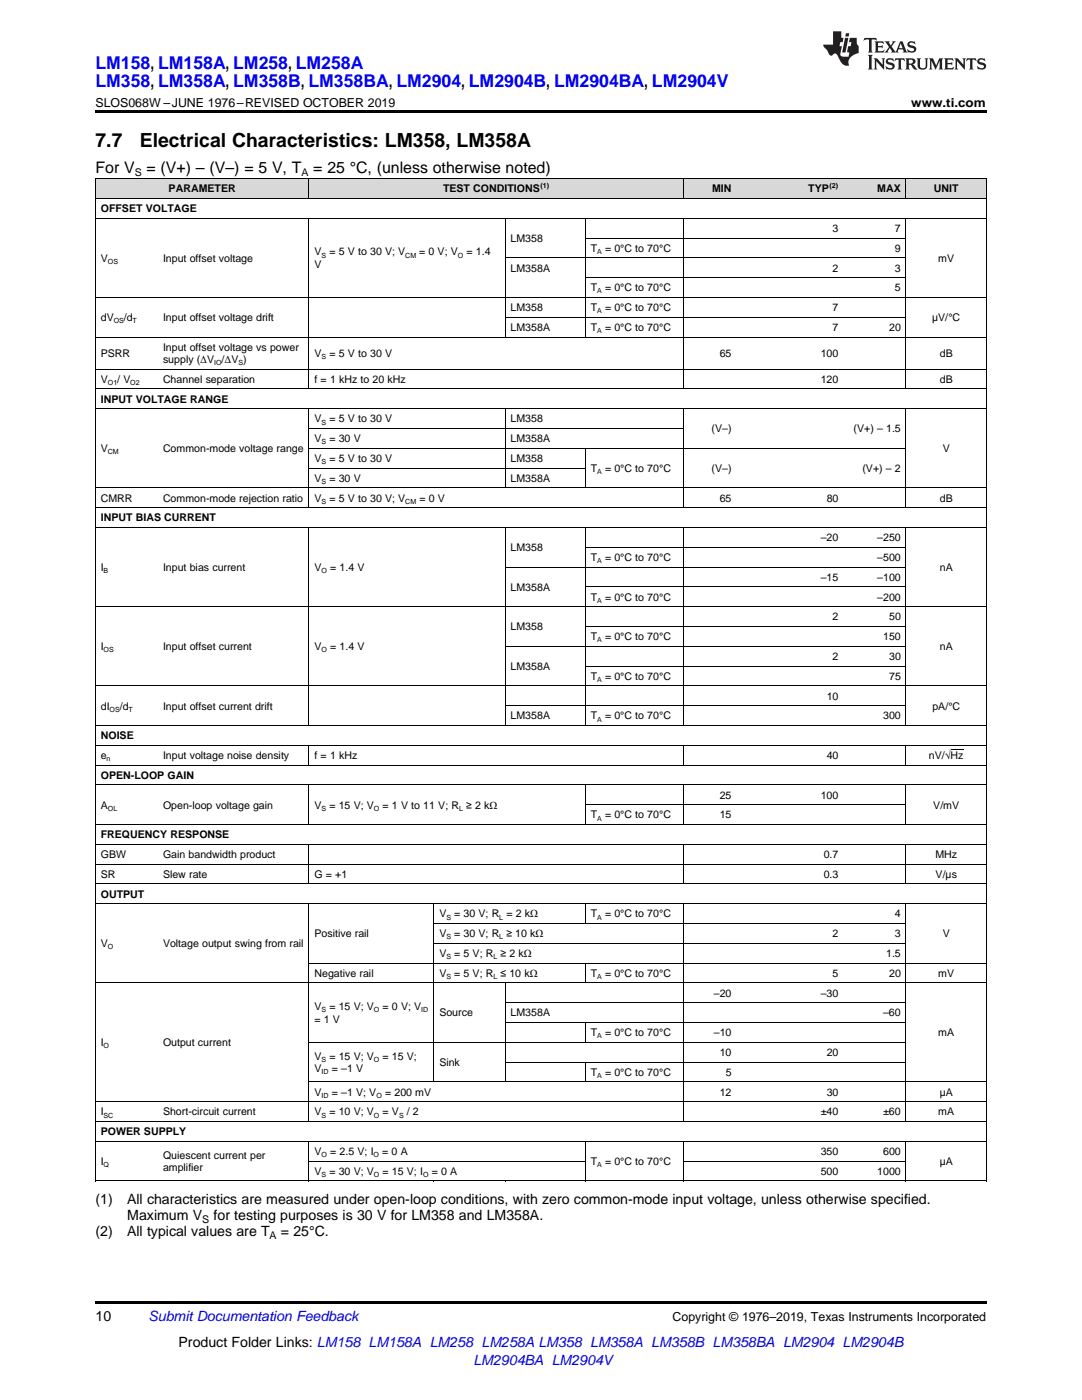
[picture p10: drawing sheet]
<svg xmlns="http://www.w3.org/2000/svg" width="216mm" height="279mm" viewBox="0 0 216 279" stroke-linecap="round" stroke-linejoin="round" font-family="sans-serif">
<defs><g id="words">
<g font-size="3.9">
<text x="19" y="29.3">7.7</text>
<text x="27.9" y="29.3">Electrical Characteristics: LM358, LM358A</text>
</g>
<g font-size="3.5" fill="#00f">
<text x="19" y="13.8">LM158, LM158A, LM258, LM258A</text>
<text x="19" y="17.3">LM358, LM358A, LM358B, LM358BA, LM2904, LM2904B, LM2904BA, LM2904V</text>
</g>
<g font-size="3.2">
<text x="19" y="34.4">For V</text>
<text x="29.2" y="34.4">= (V+) – (V–) = 5 V, T</text>
<text x="62.5" y="34.4">= 25 °C, (unless otherwise noted)</text>
</g>
<g font-size="2.8">
<text x="19" y="240.3">(1)</text>
<text x="25.4" y="240.3">All characteristics are measured under open-loop conditions, with zero common-mode input voltage, unless otherwise specified.</text>
<text x="25.4" y="243.5">Maximum V</text>
<text x="42.6" y="243.5">for testing purposes is 30 V for LM358 and LM358A.</text>
<text x="19" y="246.7">(2)</text>
<text x="25.4" y="246.7">All typical values are T</text>
<text x="56.1" y="246.7">= 25°C.</text>
<text x="19" y="263.6">10</text>
<text x="35.6" y="268.9">Product Folder Links: LM158 LM158A LM258 LM258A LM358 LM358A LM358B LM358BA LM2904 LM2904B</text>
</g>
<g font-size="2.8" fill="#0000c8">
<text x="29.6" y="263.6">Submit Documentation Feedback</text>
<text x="94.5" y="272.4">LM2904BA LM2904V</text>
</g>
<g font-size="2.5">
<text x="19" y="21.4">SLOS068W –JUNE 1976–REVISED OCTOBER 2019</text>
<text x="181.8" y="21.4">www.ti.com</text>
<text x="134.2" y="263.6">Copyright © 1976–2019, Texas Instruments Incorporated</text>
</g>
<g font-size="2.1">
<text x="26.9" y="35.1">S</text>
<text x="60.2" y="35.1">A</text>
<text x="33.7" y="38.4">PARAMETER</text>
<text x="88.4" y="38.4">TEST CONDITIONS</text>
<text x="142.1" y="38.4">MIN</text>
<text x="161.3" y="38.4">TYP</text>
<text x="175" y="38.4">MAX</text>
<text x="186.3" y="38.4">UNIT</text>
<text x="20.1" y="42.3">OFFSET VOLTAGE</text>
<text x="166.1" y="46.3">3</text>
<text x="178.6" y="46.3">7</text>
<text x="20.1" y="52.2">V</text>
<text x="32.5" y="52.2">Input offset voltage</text>
<text x="62.8" y="51">V</text>
<text x="62.8" y="53.4">V</text>
<text x="65.7" y="51">= 5 V to 30 V; V</text>
<text x="83.6" y="51">= 0 V; V</text>
<text x="93.1" y="51">= 1.4</text>
<text x="101.9" y="48.3">LM358</text>
<text x="117.9" y="50.2">T</text>
<text x="120.7" y="50.2">= 0°C to 70°C</text>
<text x="178.6" y="50.2">9</text>
<text x="187.2" y="52.2">mV</text>
<text x="101.9" y="54.2">LM358A</text>
<text x="117.9" y="58.1">T</text>
<text x="120.7" y="58.1">= 0°C to 70°C</text>
<text x="166.1" y="54.2">2</text>
<text x="178.6" y="54.2">3</text>
<text x="178.6" y="58.1">5</text>
<text x="20.1" y="64.1">dV</text>
<text x="24.7" y="64.1">/d</text>
<text x="32.5" y="64.1">Input offset voltage drift</text>
<text x="101.9" y="62.1">LM358</text>
<text x="117.9" y="62.1">T</text>
<text x="120.7" y="62.1">= 0°C to 70°C</text>
<text x="166.1" y="62.1">7</text>
<text x="186" y="64.1">µV/°C</text>
<text x="20.1" y="71.2">PSRR</text>
<text x="32.5" y="70">Input offset voltage vs power</text>
<text x="62.8" y="71.2">V</text>
<text x="65.7" y="71.2">= 5 V to 30 V</text>
<text x="101.9" y="66">LM358A</text>
<text x="117.9" y="66">T</text>
<text x="120.7" y="66">= 0°C to 70°C</text>
<text x="143.6" y="71.2">65</text>
<text x="163.8" y="71.2">100</text>
<text x="166.1" y="66">7</text>
<text x="177.4" y="66">20</text>
<text x="187.5" y="71.2">dB</text>
<text x="20.1" y="76.4">V</text>
<text x="23.4" y="76.4">/ V</text>
<text x="32.5" y="72.5">supply (ΔV</text>
<text x="32.5" y="76.4">Channel separation</text>
<text x="44.2" y="72.5">/ΔV )</text>
<text x="62.8" y="76.4">f = 1 kHz to 20 kHz</text>
<text x="163.8" y="76.4">120</text>
<text x="187.5" y="76.4">dB</text>
<text x="20.1" y="80.4">INPUT VOLTAGE RANGE</text>
<text x="62.8" y="84.3">V</text>
<text x="62.8" y="88.3">V</text>
<text x="65.7" y="84.3">= 5 V to 30 V</text>
<text x="65.7" y="88.3">= 30 V</text>
<text x="101.9" y="84.3">LM358</text>
<text x="101.9" y="88.3">LM358A</text>
<text x="142" y="86.3">(V–)</text>
<text x="170.3" y="86.3">(V+) – 1.5</text>
<text x="20.1" y="90.2">V</text>
<text x="32.5" y="90.2">Common-mode voltage range</text>
<text x="62.8" y="92.2">V</text>
<text x="65.7" y="92.2">= 5 V to 30 V</text>
<text x="101.9" y="92.2">LM358</text>
<text x="117.9" y="94.2">T</text>
<text x="120.7" y="94.2">= 0°C to 70°C</text>
<text x="142" y="94.2">(V–)</text>
<text x="172.1" y="94.2">(V+) – 2</text>
<text x="188.1" y="90.2">V</text>
<text x="20.1" y="100.1">CMRR</text>
<text x="32.5" y="100.1">Common-mode rejection ratio</text>
<text x="62.8" y="96.2">V</text>
<text x="62.8" y="100.1">V</text>
<text x="65.7" y="96.2">= 30 V</text>
<text x="65.7" y="100.1">= 5 V to 30 V; V</text>
<text x="83.7" y="100.1">= 0 V</text>
<text x="101.9" y="96.2">LM358A</text>
<text x="143.6" y="100.1">65</text>
<text x="165" y="100.1">80</text>
<text x="187.5" y="100.1">dB</text>
<text x="20.1" y="104.1">INPUT BIAS CURRENT</text>
<text x="20.1" y="113.9">I</text>
<text x="32.5" y="113.9">Input bias current</text>
<text x="62.8" y="113.9">V</text>
<text x="65.9" y="113.9">= 1.4 V</text>
<text x="101.9" y="110">LM358</text>
<text x="117.9" y="112">T</text>
<text x="120.7" y="112">= 0°C to 70°C</text>
<text x="163.8" y="108">–20</text>
<text x="175" y="108">–250</text>
<text x="175" y="112">–500</text>
<text x="187.5" y="113.9">nA</text>
<text x="101.9" y="117.9">LM358A</text>
<text x="117.9" y="119.9">T</text>
<text x="120.7" y="119.9">= 0°C to 70°C</text>
<text x="163.8" y="115.9">–15</text>
<text x="175" y="115.9">–100</text>
<text x="175" y="119.9">–200</text>
<text x="101.9" y="125.8">LM358</text>
<text x="166.1" y="123.8">2</text>
<text x="177.4" y="123.8">50</text>
<text x="20.1" y="129.8">I</text>
<text x="32.5" y="129.8">Input offset current</text>
<text x="62.8" y="129.8">V</text>
<text x="65.9" y="129.8">= 1.4 V</text>
<text x="117.9" y="127.8">T</text>
<text x="120.7" y="127.8">= 0°C to 70°C</text>
<text x="166.1" y="131.7">2</text>
<text x="176.2" y="127.8">150</text>
<text x="177.4" y="131.7">30</text>
<text x="187.5" y="129.8">nA</text>
<text x="101.9" y="133.7">LM358A</text>
<text x="117.9" y="135.7">T</text>
<text x="120.7" y="135.7">= 0°C to 70°C</text>
<text x="177.4" y="135.7">75</text>
<text x="20.1" y="141.6">dI</text>
<text x="23.9" y="141.6">/d</text>
<text x="32.5" y="141.6">Input offset current drift</text>
<text x="101.9" y="143.6">LM358A</text>
<text x="117.9" y="143.6">T</text>
<text x="120.7" y="143.6">= 0°C to 70°C</text>
<text x="165" y="139.6">10</text>
<text x="176.2" y="143.6">300</text>
<text x="186.1" y="141.6">pA/°C</text>
<text x="20.1" y="147.5">NOISE</text>
<text x="20.1" y="151.5">e</text>
<text x="20.1" y="155.4">OPEN-LOOP GAIN</text>
<text x="32.5" y="151.5">Input voltage noise density</text>
<text x="62.8" y="151.5">f = 1 kHz</text>
<text x="165" y="151.5">40</text>
<text x="185.3" y="151.5">nV/√Hz</text>
<text x="20.1" y="161.4">A</text>
<text x="32.5" y="161.4">Open-loop voltage gain</text>
<text x="62.8" y="161.4">V</text>
<text x="65.7" y="161.4">= 15 V; V</text>
<text x="76.3" y="161.4">= 1 V to 11 V; R ≥ 2 kΩ</text>
<text x="143.6" y="159.4">25</text>
<text x="163.8" y="159.4">100</text>
<text x="186.2" y="161.4">V/mV</text>
<text x="20.1" y="167.3">FREQUENCY RESPONSE</text>
<text x="117.9" y="163.3">T</text>
<text x="120.7" y="163.3">= 0°C to 70°C</text>
<text x="143.6" y="163.3">15</text>
<text x="20.1" y="171.2">GBW</text>
<text x="32.5" y="171.2">Gain bandwidth product</text>
<text x="164.4" y="171.2">0.7</text>
<text x="186.7" y="171.2">MHz</text>
<text x="20.1" y="175.2">SR</text>
<text x="20.1" y="179.1">OUTPUT</text>
<text x="32.5" y="175.2">Slew rate</text>
<text x="62.8" y="175.2">G = +1</text>
<text x="164.4" y="175.2">0.3</text>
<text x="186.7" y="175.2">V/µs</text>
<text x="87.7" y="183.1">V</text>
<text x="90.6" y="183.1">= 30 V; R = 2 kΩ</text>
<text x="117.9" y="183.1">T</text>
<text x="120.7" y="183.1">= 0°C to 70°C</text>
<text x="178.6" y="183.1">4</text>
<text x="20.1" y="189">V</text>
<text x="32.5" y="189">Voltage output swing from rail</text>
<text x="62.8" y="187">Positive rail</text>
<text x="87.7" y="187">V</text>
<text x="87.7" y="191">V</text>
<text x="90.6" y="187">= 30 V; R ≥ 10 kΩ</text>
<text x="90.6" y="191">= 5 V; R ≥ 2 kΩ</text>
<text x="166.1" y="187">2</text>
<text x="176.8" y="191">1.5</text>
<text x="178.6" y="187">3</text>
<text x="188.1" y="187">V</text>
<text x="62.8" y="194.9">Negative rail</text>
<text x="87.7" y="194.9">V</text>
<text x="90.6" y="194.9">= 5 V; R ≤ 10 kΩ</text>
<text x="117.9" y="194.9">T</text>
<text x="120.7" y="194.9">= 0°C to 70°C</text>
<text x="166.1" y="194.9">5</text>
<text x="177.4" y="194.9">20</text>
<text x="187.2" y="194.9">mV</text>
<text x="62.8" y="201.6">V</text>
<text x="65.7" y="201.6">= 15 V; V</text>
<text x="76.3" y="201.6">= 0 V; V</text>
<text x="87.7" y="202.8">Source</text>
<text x="101.9" y="202.8">LM358A</text>
<text x="142.5" y="198.9">–20</text>
<text x="163.8" y="198.9">–30</text>
<text x="176.2" y="202.8">–60</text>
<text x="20.1" y="208.8">I</text>
<text x="32.5" y="208.8">Output current</text>
<text x="62.8" y="204.1">= 1 V</text>
<text x="117.9" y="206.8">T</text>
<text x="120.7" y="206.8">= 0°C to 70°C</text>
<text x="142.5" y="206.8">–10</text>
<text x="187.2" y="206.8">mA</text>
<text x="62.8" y="211.5">V</text>
<text x="62.8" y="214">V</text>
<text x="65.7" y="211.5">= 15 V; V</text>
<text x="66.2" y="214">= –1 V</text>
<text x="76.3" y="211.5">= 15 V;</text>
<text x="87.7" y="212.7">Sink</text>
<text x="117.9" y="214.7">T</text>
<text x="120.7" y="214.7">= 0°C to 70°C</text>
<text x="143.6" y="210.7">10</text>
<text x="144.8" y="214.7">5</text>
<text x="165" y="210.7">20</text>
<text x="62.8" y="218.7">V</text>
<text x="66.2" y="218.7">= –1 V; V</text>
<text x="76.8" y="218.7">= 200 mV</text>
<text x="143.6" y="218.7">12</text>
<text x="165" y="218.7">30</text>
<text x="187.5" y="218.7">µA</text>
<text x="20.1" y="222.6">I</text>
<text x="20.1" y="226.6">POWER SUPPLY</text>
<text x="32.5" y="222.6">Short-circuit current</text>
<text x="62.8" y="222.6">V</text>
<text x="65.7" y="222.6">= 10 V; V</text>
<text x="76.3" y="222.6">= V</text>
<text x="81.2" y="222.6">/ 2</text>
<text x="163.8" y="222.6">±40</text>
<text x="176.2" y="222.6">±60</text>
<text x="187.2" y="222.6">mA</text>
<text x="20.1" y="232.5">I</text>
<text x="32.5" y="231.2">Quiescent current per</text>
<text x="32.5" y="233.7">amplifier</text>
<text x="62.8" y="230.5">V</text>
<text x="65.9" y="230.5">= 2.5 V; I</text>
<text x="76.3" y="230.5">= 0 A</text>
<text x="117.9" y="232.5">T</text>
<text x="120.7" y="232.5">= 0°C to 70°C</text>
<text x="163.8" y="230.5">350</text>
<text x="176.2" y="230.5">600</text>
<text x="187.5" y="232.5">µA</text>
<text x="62.8" y="234.5">V</text>
<text x="65.7" y="234.5">= 30 V; V</text>
<text x="76.3" y="234.5">= 15 V; I</text>
<text x="86.1" y="234.5">= 0 A</text>
<text x="163.8" y="234.5">500</text>
<text x="175" y="234.5">1000</text>
<text x="40.4" y="244.1">S</text>
<text x="53.8" y="247.2">A</text>
</g>
<g font-size="1.4">
<text x="107.9" y="37.5">(1)</text>
<text x="165.5" y="37.5">(2)</text>
<text x="21.5" y="52.6">OS</text>
<text x="64.2" y="51.4">S</text>
<text x="80.9" y="51.4">CM</text>
<text x="91.4" y="51.4">O</text>
<text x="119.2" y="50.7">A</text>
<text x="119.2" y="58.6">A</text>
<text x="22.7" y="64.5">OS</text>
<text x="26.5" y="64.5">T</text>
<text x="119.2" y="62.5">A</text>
<text x="64.2" y="71.6">S</text>
<text x="119.2" y="66.5">A</text>
<text x="21.5" y="76.8">O1</text>
<text x="26" y="76.8">O2</text>
<text x="42.7" y="72.9">IO</text>
<text x="47.6" y="72.9">S</text>
<text x="64.2" y="84.7">S</text>
<text x="64.2" y="88.7">S</text>
<text x="21.5" y="90.7">CM</text>
<text x="64.2" y="92.6">S</text>
<text x="119.2" y="94.6">A</text>
<text x="64.2" y="96.6">S</text>
<text x="64.2" y="100.5">S</text>
<text x="80.9" y="100.5">CM</text>
<text x="119.2" y="112.4">A</text>
<text x="20.7" y="114.4">B</text>
<text x="64.2" y="114.4">O</text>
<text x="119.2" y="120.3">A</text>
<text x="20.7" y="130.2">OS</text>
<text x="64.2" y="130.2">O</text>
<text x="119.2" y="128.2">A</text>
<text x="119.2" y="136.1">A</text>
<text x="21.9" y="142">OS</text>
<text x="25.6" y="142">T</text>
<text x="119.2" y="144">A</text>
<text x="21.3" y="151.9">n</text>
<text x="21.5" y="161.8">OL</text>
<text x="64.2" y="161.8">S</text>
<text x="74.6" y="161.8">O</text>
<text x="91.6" y="161.8">L</text>
<text x="119.2" y="163.8">A</text>
<text x="89.1" y="183.5">S</text>
<text x="99.6" y="183.5">L</text>
<text x="119.2" y="183.5">A</text>
<text x="21.5" y="189.4">O</text>
<text x="89.1" y="187.5">S</text>
<text x="89.1" y="191.4">S</text>
<text x="98.5" y="191.4">L</text>
<text x="99.6" y="187.5">L</text>
<text x="89.1" y="195.4">S</text>
<text x="98.5" y="195.4">L</text>
<text x="119.2" y="195.4">A</text>
<text x="64.2" y="202">S</text>
<text x="74.6" y="202">O</text>
<text x="84.1" y="202">ID</text>
<text x="20.7" y="209.2">O</text>
<text x="119.2" y="207.2">A</text>
<text x="64.2" y="211.9">S</text>
<text x="64.2" y="214.4">ID</text>
<text x="74.6" y="211.9">O</text>
<text x="119.2" y="215.1">A</text>
<text x="64.2" y="219.1">ID</text>
<text x="75.1" y="219.1">O</text>
<text x="20.7" y="223">SC</text>
<text x="64.2" y="223">S</text>
<text x="74.6" y="223">O</text>
<text x="79.6" y="223">S</text>
<text x="20.7" y="232.9">Q</text>
<text x="64.2" y="230.9">O</text>
<text x="74.5" y="230.9">O</text>
<text x="119.2" y="232.9">A</text>
<text x="64.2" y="234.9">S</text>
<text x="74.6" y="234.9">O</text>
<text x="84.4" y="234.9">O</text>
</g>
</g></defs>
<g fill="#d8d8d8">
<path d="M19 35.7h12.5v4h-12.5z"/>
<path d="M31.5 35.7h30.2v4h-30.2z"/>
<path d="M61.7 35.7h24.9v4h-24.9z"/>
<path d="M86.6 35.7h14.2v4h-14.2z"/>
<path d="M100.8 35.7h16v4h-16z"/>
<path d="M116.8 35.7h19.6v4h-19.6z"/>
<path d="M136.4 35.7h10.6v4h-10.6z"/>
<path d="M147 35.7h21.4v4h-21.4z"/>
<path d="M168.4 35.7h12.4v4h-12.4z"/>
<path d="M180.8 35.7h16v4h-16z"/>
</g>
<path d="M19 22h177.8v.5h-177.8zM19 235.7h.2zM61.6 235.7h.1zM86.5 235.7h.1zM100.7 235.7h.1zM116.7 235.7h.1zM136.3 235.7h.1zM180.7 235.7h.1zM196.7 235.7h.1zM19 259.7h177.8v.5h-177.8z" fill="#000"/>
<g fill="none" stroke="#000" stroke-width=".2">
<path d="M19 35.6l177.8 .1v200M19 39.6h177.8M19.1 35.7v200M61.6 35.7v4M136.3 35.7v4M180.8 35.7v4M19 59.4h177.8M19 43.6h177.8M61.6 43.6v34.1M100.8 43.6v23.7M100.8 51.5h80M116.8 43.6v23.7"/>
<path d="M116.8 55.4h64M116.8 47.5h64M136.3 43.6v34.1M180.8 43.6v34.1M19 77.6h177.8M19 73.7h177.8M19 67.3h177.8M100.8 63.3h80M19 97.4h177.8M19 81.6h177.8M61.6 81.6v19.8M61.7 93.4h55.1"/>
<path d="M61.7 89.5h119.1M61.7 85.5h74.7M100.8 81.6v15.8M116.8 89.5v7.9M136.3 81.6v19.8M180.8 81.6v19.8M19 105.3h177.8M19 101.3h177.8M61.6 105.3v39.6M100.8 105.3v39.6M100.8 113.2h80M116.8 105.3v39.6"/>
<path d="M116.8 117.1h64M116.8 109.2h64M136.3 105.3v39.6M180.8 105.3v39.6M19 136.9h177.8M19 121.1h177.8M100.8 129h80M116.8 132.9h64M116.8 125h64M19 156.7h177.8M19 152.7h177.8M19 148.7h177.8"/>
<path d="M19 144.8h177.8M61.6 148.8v4M61.6 156.7v7.9M100.8 140.8h80M116.8 156.7v7.9M136.3 148.8v4M136.3 156.7v7.9M180.8 148.8v4M180.8 156.7v7.9M19 176.4h177.8M19 172.5h177.8M19 168.5h177.8"/>
<path d="M19 164.6h177.8M61.6 168.5v8M116.8 160.6h64M136.3 168.5v8M180.8 168.5v8M19 196.2h177.8M19 180.4h177.8M61.6 180.4v43.5M61.7 192.2h135.1M86.6 180.4v35.6M86.6 188.3h94.2M86.6 184.3h94.2"/>
<path d="M100.8 196.2v19.8M116.8 180.4v4M116.8 192.2v4M136.3 180.4v43.5M180.8 180.4v43.5M19 219.9h177.8M61.7 215.9h135.1M61.7 208h119.1M100.8 212h80M100.8 204.1h80M100.8 200.1h80M116.8 204.1v4"/>
<path d="M116.8 212v4M19 235.7h177.8M19 227.8h177.8M19 223.8h177.8M61.6 227.8v7.9M61.7 231.7h55.1M116.8 227.8v7.9M136.3 227.8v7.9M136.4 231.7h44.4M180.8 227.8v7.9"/>
</g>
<g fill="#231f20">
<path d="M172.5 7.6l-.1 .5 .4-.2h.6v.1v2.1l-.2 .4h.9l-.2-.4v-2.1l.1-.1h.5l.5 .2-.2-.5zM174.5 8.3l.2 .3v1.5l-.2 .4h1.8l.2-.6a1.04 1.04 0 0 1-1.3 .2v-.7h.6l.3 .2v-.6l-.3 .2h-.6v-.6l.8-.1 .4 .3-.2-.5zM176.5 8.3l.9 1.1-.9 1.1h.8l-.2-.2 .4-.7 .5 .7-.2 .2h1.5l-.2-.2 .2-.4h.9l.1 .4-.2 .2h1l-.3-.3-.7-1.9h-.5l-.9 2-.8-1 .9-1h-.8l.1 .3-.4 .5-.3-.6 .1-.2zM179.7 8.6l.4 1h-.7zM181.3 8.4a.63 .63 0 0 0-.2 .7 .63 .63 0 0 0 .6 .4l.6 .2 .1 .2a.75 .75 0 0 1-.7 .4 .75 .75 0 0 1-.6-.5l.1 .7 .1-.1a1.11 1.11 0 0 0 1.5-.6 1.13 1.13 0 0 0-1.2-.8l-.1-.4a1.04 1.04 0 0 1 1.2 .2l-.2-.5-.2 .1-.4-.2zM173.2 10.9l.2 .4v2.2l-.2 .4h1l-.3-.4v-2.2l.3-.4zM174.3 11.6l.3 .4v1.5l-.3 .4h.8l-.2-.4v-1.3l1.5 1.7v-1.9l.2-.4h-.7l.2 .4v.9l-1.1-1.3zM177 11.8a.62 .62 0 0 0-.2 .7 .62 .62 0 0 0 .6 .4l.6 .1 .1 .3a.76 .76 0 0 1-.7 .3 .76 .76 0 0 1-.7-.4l.2 .7 .1-.1a1.11 1.11 0 0 0 1.5-.6 1.13 1.13 0 0 0-1.2-.8l-.1-.4a1.04 1.04 0 0 1 1.2 .2l-.2-.6-.2 .1-.5-.1zM178.7 11.6l-.2 .6a.61 .61 0 0 1 .8-.3v1.6l-.2 .4h.9l-.2-.4v-1.6a.63 .63 0 0 1 .7 .3l-.1-.6zM180.6 11.6l.3 .4v1.5l-.3 .4h1l-.2-.2-.1-.8 .6 .2a.76 .76 0 0 0 1.2 .7l-1-1a.58 .58 0 0 0 .6-.5 .58 .58 0 0 0-.5-.6zM181.4 11.9h.1a.45 .45 0 0 1 .5 .1 .45 .45 0 0 1 .1 .5l-.8 .2zM182.9 11.6l.2 .2a2.17 2.17 0 0 0 .3 1.9 .99 .99 0 0 0 1.6-.6v-1.1l.2-.4h-.7l.2 .2a1.92 1.92 0 0 1-.2 1.8 .6 .6 0 0 1-.9-.5v-1.1l.2-.4zM185.4 11.6l.2 .4v1.5l-.2 .4h.7l-.2-.4v-1.4l.8 1.8 .8-1.8v1.4l-.2 .4h.9l-.2-.4v-1.5l.2-.4h-.8l-.6 1.5-.6-1.5zM188.4 11.6l.2 .4v1.5l-.2 .4h1.8l.1-.6a1.04 1.04 0 0 1-1.2 .1v-.6h.5l.4 .2v-.6l-.4 .2h-.5v-.7h.8l.3 .3-.1-.6zM190.5 11.6l.2 .4v1.5l-.2 .4h.7l-.2-.4v-1.3l1.5 1.7v-1.9l.2-.4h-.7l.2 .4v.9l-1.1-1.3zM192.9 11.6l-.1 .6a.61 .61 0 0 1 .7-.3l.1 1.6-.3 .4h1l-.3-.4 .1-1.6a.63 .63 0 0 1 .7 .3l-.1-.6zM195.2 11.8a.62 .62 0 0 0-.2 .7 .62 .62 0 0 0 .6 .4l.6 .1 .1 .3a.76 .76 0 0 1-.7 .3 .76 .76 0 0 1-.6-.4l.1 .7 .1-.1a1.11 1.11 0 0 0 1.6-.6 1.13 1.13 0 0 0-1.3-.8l-.1-.4a1.04 1.04 0 0 1 1.2 .2l-.1-.6-.2 .1-.5-.1z"/>
<path d="M166.2 6.3v2.6h-1.9v.4l.8 .9a.91 .91 0 0 0 1 .8 .56 .56 0 0 1 .5-.3 .56 .56 0 0 1 .5 .3l.4 .8a1.53 1.53 0 0 0 1.9 1.2 1.54 1.54 0 0 1 1-2.1l.9-.3v-1.4a1.52 1.52 0 0 1-.4-1.6h-1.3l-.2 .8h.5l-.2 .8h-.5l-.1 1v.2l.4 .1-.2 .8a1.93 1.93 0 0 1-1.6-.3l.3-1.8h-.5l.2-.8h.4l.2-.8h-.4v-1.3zM168.6 7.6l-.6 2.9h.7l.6-2.9zM168.8 6.6l-.1 .7h.6l.2-.7z"/>
</g>
<path d="M189.7 149.6h2.6" fill="none" stroke="#000" stroke-width=".2"/>
<use href="#words"/>
</svg>
